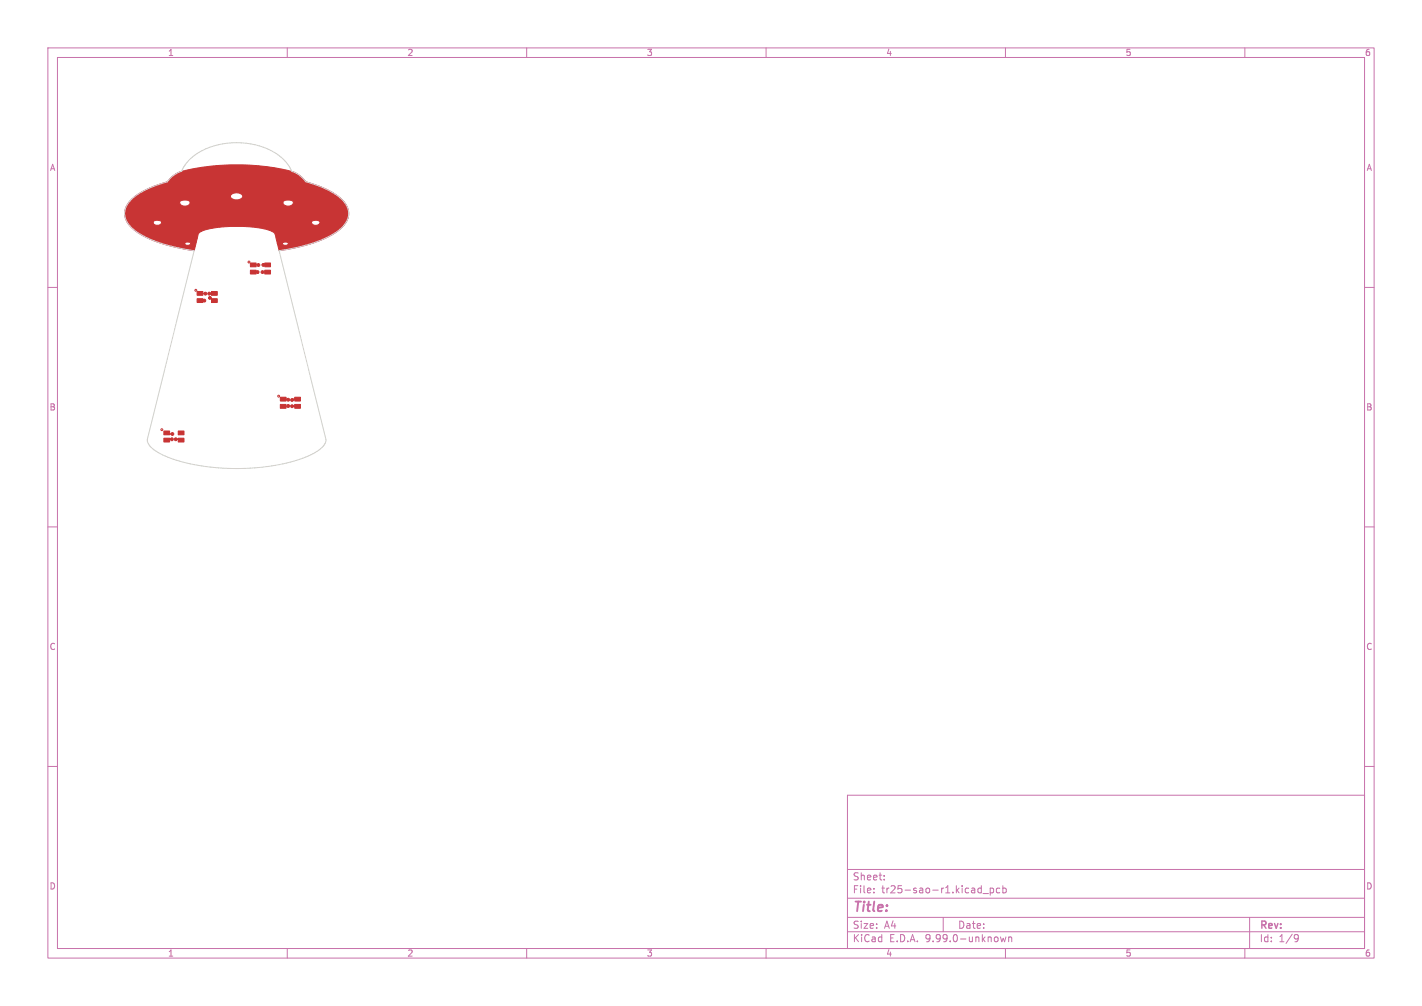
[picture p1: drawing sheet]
<svg xmlns="http://www.w3.org/2000/svg" width="297mm" height="210mm" viewBox="0 0 297 210" stroke-linecap="round" stroke-linejoin="round" font-family="sans-serif">
<defs><g id="words">
<text font-size="2.8" fill="#c872ab" x="178" y="190.9">Title:</text>
<g font-size="2.1" fill="#c872ab">
<text x="178" y="184">Sheet:</text>
<text x="178" y="186.7">File:</text>
<text x="184.1" y="186.7">tr25-sao-r1.kicad_pcb</text>
<text x="178" y="196.9">KiCad</text>
<text x="178" y="194.1">Size:</text>
<text x="184.7" y="194.1">A4</text>
<text x="185.7" y="196.9">E.D.A.</text>
<text x="193.3" y="196.9">9.99.0-unknown</text>
<text x="200" y="194.1">Date:</text>
<text x="263" y="194.3">Rev:</text>
<text x="263" y="196.9">Id:</text>
<text x="267.1" y="196.9">1/9</text>
</g>
<g font-size="1.8" fill="#c872ab">
<text x="35" y="11.9">1</text>
<text x="85" y="11.9">2</text>
<text x="135" y="11.9">3</text>
<text x="185" y="11.9">4</text>
<text x="235" y="11.9">5</text>
<text x="285" y="11.9">6</text>
<text x="10.3" y="35.9">A</text>
<text x="285.4" y="35.9">A</text>
<text x="10.3" y="85.9">B</text>
<text x="285.3" y="85.9">B</text>
<text x="10.3" y="135.9">C</text>
<text x="285.3" y="135.9">C</text>
<text x="10.3" y="185.9">D</text>
<text x="285.3" y="185.9">D</text>
<text x="35" y="199.9">1</text>
<text x="85" y="199.9">2</text>
<text x="135" y="199.9">3</text>
<text x="185" y="199.9">4</text>
<text x="235" y="199.9">5</text>
<text x="285" y="199.9">6</text>
</g>
</g></defs>
<g fill="none" stroke="#c872ab" stroke-width=".21">
<path d="M10 10h277v190h-277zM12 12h273v186h-273zM60 10v2M110 10v2M160 10v2M210 10v2M260 10v2M10 60h2M285 60h2M10 110h2M285 110h2M10 160h2"/>
<path d="M177 166h108v32h-108zM285 160h2M60 198v2M110 198v2M160 198v2M177 194.5h108M177 191.5h108M177 187.5h108M177 181.5h108M182.5 186.3v.1M182.5 185.5v.1M184.7 183.6v.1"/>
<path d="M184.7 182.8v.1M197 191.5v3M204.8 185.4l.2 .1M205 184.9v1.5M205 186.3l-.2 .1M205.3 186.5h1.2M206.8 185.4v1.5M206.8 185.5l.4-.1 .3 .3-.1 .6h-.6M208.8 185.5l-.4-.1-.3 .3 .1 .6h.6M209 195.6l.2 1 .3-.7 .3 .7 .3-1M209.5 185.5l.4-.1 .3 .3-.2 .6h-.5M209.5 184.9v1.5"/>
<path d="M210 198v2M210.7 195.6v1M210.7 195.7l.2-.1 .3 .1 .1 .9M260 198v2M261 191.5v6.5M270.6 195.1l.5 .1a.99 .99 0 0 1-.4 1.4h-.2M271.2 195.7l-.3 .3h-.3"/>
</g>
<g fill="none" stroke="#c83434" stroke-width=".21">
<path d="M52.9 55.3h1.1M54.8 56.8h1.1M55 55.3h.9M41.8 61.3h1.1M43.8 62.2l.7 .6h.3M60.2 84.8h-1"/>
<circle cx="52" cy="54.7" r=".2"/>
<circle cx="40.9" cy="60.6" r=".2"/>
<circle cx="33.8" cy="89.7" r=".2"/>
<circle cx="58.2" cy="82.7" r=".2"/>
</g>
<g fill="#c83434" stroke="#c83434" stroke-width=".21">
<path d="M27.4 41.7l.8-.7 19.9 .1a1.51 1.51 0 0 0 2.6-.1 1.5 1.5 0 0 0-2.6 0h-19.9l.3-.2a23.6 23.6 0 0 1 6.5-2.8 5.2 5.2 0 0 1 3.2-2.3l3.3-.7 2.6-.3 6.5-.3a42.5 42.5 0 0 1 10.7 1.5 6.8 6.8 0 0 1 2.6 2.1l1.3 .3a13.8 13.8 0 0 1 7 4.3 3.7 3.7 0 0 1-1 5.1 23.7 23.7 0 0 1-10.8 4.3l-1.7 .3a.33 .33 0 0 1-.4 0 .33 .33 0 0 1-.1-.4l-.3-1.1h1.1a.6 .6 0 0 0 .6 .4 .6 .6 0 0 0 .6-.5l-.6-.2-.6 .3h-1.1l-.2-1a1.93 1.93 0 0 0-2-1.9 25.5 25.5 0 0 0-13.7 .5 2.78 2.78 0 0 0-.9 1.9l-.4 1.6a.33 .33 0 0 1-.2 .5 .33 .33 0 0 1-.4-.1l-3.7-.7-2.7-.8h4.9l.2 .3 .3 .1a.44 .44 0 0 0 .5-.1 .44 .44 0 0 0 .1-.5h-.8l-.3 .2h-4.9a13 13 0 0 1-7.1-4.4l5.4 .1a.96 .96 0 0 0 .9 .5 .96 .96 0 0 0 .8-.6l31.4 .1a.92 .92 0 0 0 .9 .5 .92 .92 0 0 0 .8-.7 1.28 1.28 0 0 0-1.7 .1h-31.4a1.22 1.22 0 0 0-1.7 0l-5.5-.1a3.4 3.4 0 0 1 .4-4.1l10.6 .1a1.18 1.18 0 0 0 1.1 .7 1.18 1.18 0 0 0 1.1-.8l19.4 .1a1.16 1.16 0 0 0 1.1 .7 1.16 1.16 0 0 0 1.1-.8l-.4-.3-.8-.1-.7 .1-.3 .3h-19.4a1.5 1.5 0 0 0-2.2 0h-10.6z"/>
<path d="M34.2 90h1.2v.8h-1.2z"/>
<path d="M34.2 91.5h1.2v.8h-1.2z"/>
<path d="M37.2 91.5h1.2v.8h-1.2z"/>
<path d="M37.2 90h1.2v.8h-1.2z"/>
<path d="M58.6 82.9h1.1v.8h-1.1z"/>
<path d="M58.6 84.4h1.1v.8h-1.1z"/>
<path d="M61.5 84.4h1.2v.8h-1.2z"/>
<path d="M61.5 82.9h1.2v.8h-1.2z"/>
<path d="M41.2 60.9h1.2v.8h-1.2z"/>
<path d="M41.2 62.4h1.2v.8h-1.2z"/>
<path d="M44.2 62.4h1.2v.8h-1.2z"/>
<path d="M44.2 60.9h1.2v.8h-1.2z"/>
<path d="M52.3 54.9h1.2v.8h-1.2z"/>
<path d="M52.3 56.4h1.2v.8h-1.2z"/>
<path d="M55.3 56.4h1.2v.8h-1.2z"/>
<path d="M55.3 54.9h1.2v.8h-1.2z"/>
<circle cx="42.7" cy="62.7" r=".3"/>
<circle cx="36" cy="90.6" r=".3"/>
<circle cx="35.9" cy="91.7" r=".3"/>
<circle cx="36.7" cy="91.7" r=".3"/>
<circle cx="61" cy="83.5" r=".3"/>
<circle cx="60.2" cy="83.4" r=".3"/>
<circle cx="61" cy="84.8" r=".3"/>
<circle cx="60.2" cy="84.8" r=".3"/>
<circle cx="43.8" cy="62.2" r=".3"/>
<circle cx="42.9" cy="61.3" r=".3"/>
<circle cx="43.7" cy="61.3" r=".3"/>
<circle cx="53.8" cy="56.8" r=".3"/>
<circle cx="54.8" cy="56.8" r=".3"/>
<circle cx="55" cy="55.3" r=".3"/>
<circle cx="54" cy="55.3" r=".3"/>
</g>
<path d="M52.9 56.8h.9M41.8 62.8h.8M44.8 61.3h-1.1M34.8 90.4l.3 .2h.9M35.9 91.7h-.9l-.2 .2M36.7 91.7h1l.1 .2M59.2 83.3h.9l.1 .2M61 84.8h1.1M62.1 83.3h-.9l-.2 .2" fill="none" stroke="#c83434" stroke-width=".3"/>
<path d="M27.5 41.6a17.4 17.4 0 0 1 7.5-3.6 5.8 5.8 0 0 1 2.9-2.2 9.8 9.8 0 0 1 6.8-5.3 15 15 0 0 1 14.8 3.1l1.1 1.5a.95 .95 0 0 0 1 .9l1.1 .7 1.2 1.3a15.6 15.6 0 0 1 8.2 4.4 3.6 3.6 0 0 1-.8 5.1 21.1 21.1 0 0 1-9.7 4.2l-3.3 .6 9.8 39.5a3.7 3.7 0 0 1-2.3 2.7 36.1 36.1 0 0 1-17.3 3.3 35 35 0 0 1-15.5-3.3 3.7 3.7 0 0 1-2.2-2.7l9.7-39.5a26.9 26.9 0 0 1-12.6-4.4 3.9 3.9 0 0 1-1.7-4.5l.6-1z" fill="none" stroke="#d0d2cd" stroke-width=".21"/>
<use href="#words"/>
</svg>
